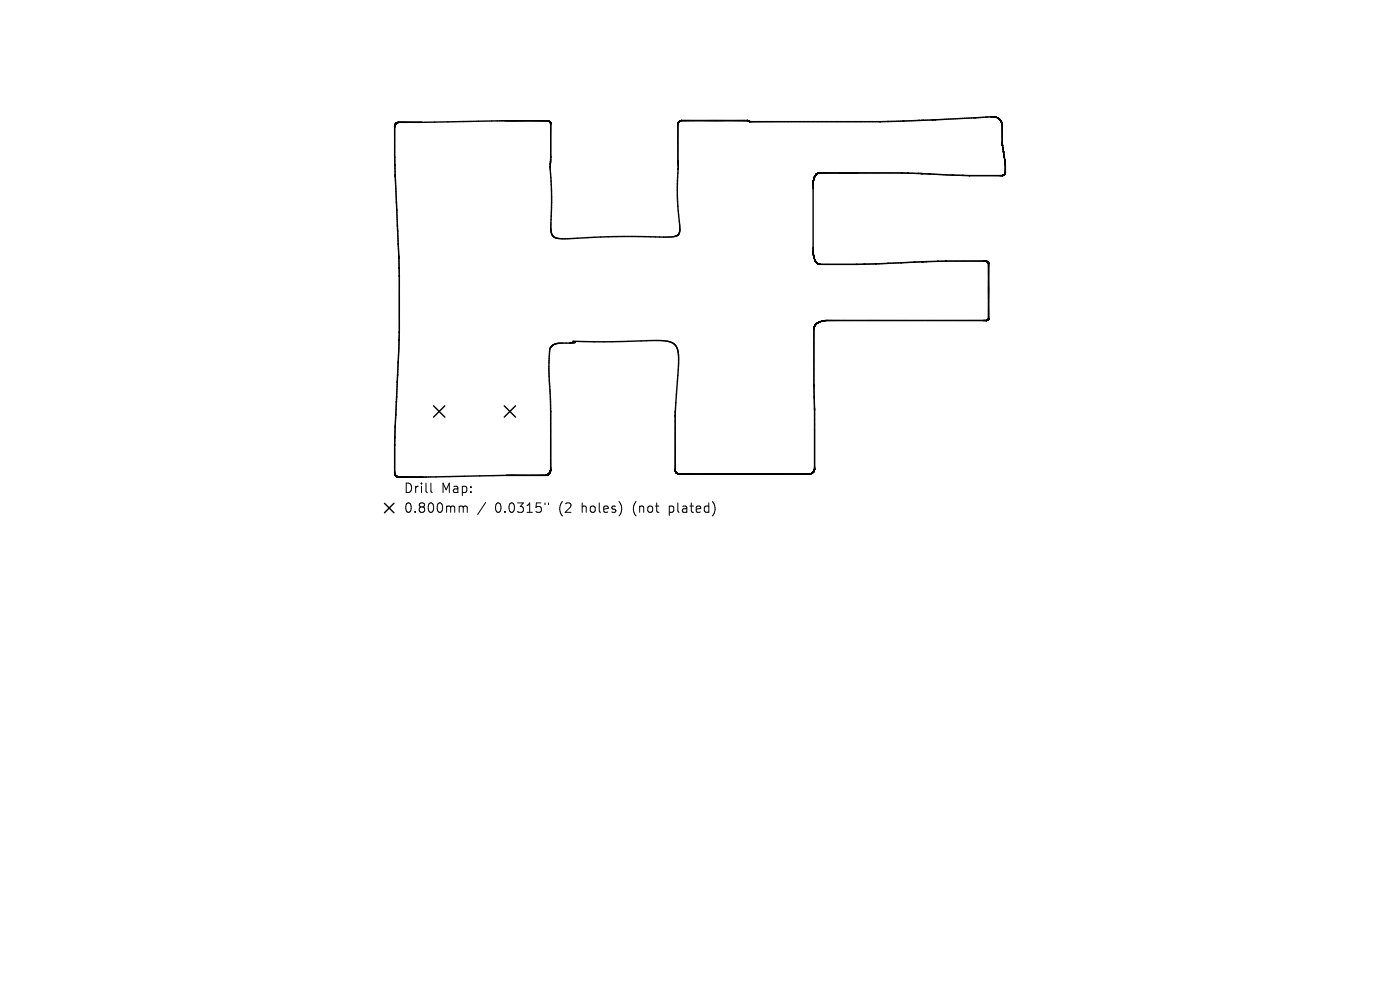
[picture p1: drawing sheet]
<svg xmlns="http://www.w3.org/2000/svg" width="297mm" height="210mm" viewBox="0 0 297 210" stroke-linecap="round" stroke-linejoin="round" font-family="sans-serif">
<defs><g id="words">
<g font-size="2.8">
<text x="85.6" y="104.9">Drill</text>
<text x="93.6" y="104.9">Map:</text>
<text x="85.6" y="109.1">0.800mm</text>
<text x="105" y="109.1">0.0315&quot;</text>
<text x="118.7" y="109.1">(2</text>
<text x="123.7" y="109.1">holes)</text>
<text x="134.8" y="109.1">(not</text>
<text x="142.6" y="109.1">plated)</text>
</g>
</g></defs>
<g fill="none" stroke="#000" stroke-width=".3">
<path d="M83.7 26.7h.1M83.7 33.3v.1M83.7 33.4l.1 1.7M83.7 26.7v6.6M83.7 26.6h.1M83.8 26.6l-.1 .1M83.8 26.6h.1M83.8 26.5v.1M83.8 26.5h.1M83.8 35.1h.1M83.8 35.1v2.2M83.8 26.4v.1"/>
<path d="M83.8 37.3h.1M83.8 37.3v.1M83.8 37.4v.1M83.8 37.5l.3 5.3M83.9 26.4h.1M83.9 26.3v.1M83.9 26.3h.1M83.9 26.3l-.1 .1M84 26.2h.1M84 26.2l-.1 .1M84.1 26.2h-.1M84.1 26.1v.1"/>
<path d="M84.1 26.1h.1M84.2 26.1h-.1M84.2 26.1h.1M84.3 26l-.1 .1M84.3 26h.1M84.4 26h.1M84.5 26h-.2M84.5 26h.1M116.1 25.6h.1M116.2 25.6h.1M116.2 25.6h-9.1l-22.6 .4M116.3 25.6h.1"/>
<path d="M116.3 25.6l.1 .1M116.3 25.7h.1M116.3 25.7l.3 .1M116.4 25.7l.1 .1M116.5 25.8h.1M116.6 25.8l.1 .1M116.6 25.8h.1M116.6 25.8v.1M116.6 25.9h.1M116.7 25.9h.1M116.7 35.3v.1a105.1 105.1 0 0 1 .2 13.4l.4 1.3a3.1 3.1 0 0 0 2.7 .5 195 195 0 0 1 21.1-.3l1.5-.1 .9-.2M116.7 35.3h.1"/>
<path d="M116.7 25.9l.1 .2M116.7 26h.1M116.7 34.9v.4M116.7 34.9h.1M116.8 34.8h.1M116.8 34.8l-.1 .1M116.8 34.7v.1M116.8 34.6v.1M116.8 34.6h.1M116.8 26v.2M116.8 34.4v.2M116.8 34.4h.1"/>
<path d="M116.8 34.3v.1M116.8 34.3h.1M116.8 26.1h.1M116.8 34.2v.1M116.8 34.2h.1M116.8 34v.2M116.8 33.9v.1M116.8 26.2h.1M116.8 26.2v7M116.8 33.2h.1M116.8 33.4v.5M116.8 33.2v.1"/>
<path d="M116.8 33.4h.1M116.8 33.3h.1M116.8 33.3v.1M143.8 26.2h.1M143.8 26.2v7.9M143.8 34.1v.1M143.8 34.2h.1M143.8 34.2v.1M143.8 34.3v.1M143.8 34.4h.1M143.8 34.4v.1M143.8 26.1v.1"/>
<path d="M143.8 34.5h.1M143.8 34.5l.1 .5M143.8 26.1h.1M143.8 34.7h.1M143.9 26.1h-.1M143.9 35.9a73.3 73.3 0 0 0 .3 13l-.2 .7M143.9 35.9h.1M143.9 34.9v.1M143.9 35.8v.1M143.9 35v.1M143.9 35.1v.6M143.9 35.8h.1"/>
<path d="M143.9 35.7v.1M143.9 25.9v.2M143.9 25.9h.1M144 25.9h.1M144 25.8v.1M144.1 25.8h-.1M144.1 25.8h.1M144.2 25.7h.1M144.3 25.7h.1M144.3 25.6l-.3 .2M144.3 25.6v.1M144.3 25.6h.1"/>
<path d="M144.4 25.6h.1M144.5 25.6h-.2M144.5 25.6h.1M144.6 25.6h-.1M158.5 25.6h.1M158.5 25.6h-14M158.6 25.6h.1M158.7 25.6h.1M158.7 25.6l.3 .1M158.8 25.6h.1M158.9 25.7h.1M159 25.7h.1"/>
<path d="M159 25.7l.1 .1M159.1 25.8h.1M172.5 38.9v14.5M172.5 38.9h.1M172.5 38.8h.1M172.5 38.7v.1M172.5 38.7h.1M172.5 38.5v.3M172.5 38.5h.1M172.5 38.4h.1M172.6 38.4h.1M172.6 38.3v.1"/>
<path d="M172.6 38.3h.1M172.6 38h.1M172.7 38h.1M172.7 38l-.1 .3M172.7 37.8v.2M172.7 37.8h.1M172.7 37.7h.1M172.7 37.7v.1M172.8 37.6h.1M172.8 37.6l-.1 .1M172.9 37.4l-.1 .2M172.9 37.4h.1"/>
<path d="M172.9 37.3h.1M173 37.2h.1M173 37.1h.1M173 37.1l-.1 .2M173.1 37.1h.1M173.1 37.1h-.1M173.1 37h.1M173.1 37v.1M173.2 37h.1M173.2 36.9h.1M173.2 36.9l-.1 .2M173.4 36.8h.1"/>
<path d="M173.4 36.8l-.2 .1M173.5 36.8h-.1M173.5 36.7v.1M173.5 36.7h.1M173.6 36.7h.1M173.6 36.7h17.7M186.8 25.8h.1M188.4 25.8h-29.3M188.4 25.8h.1M191.3 36.7h.1M191.4 36.7h1.3M191.7 25.7l-3.3 .1"/>
<path d="M191.7 25.7h.1M192.7 36.7h.1M192.7 36.7l2.1 .1M194.8 36.8h.1M194.9 36.8h.1M195 36.8h.3M195.3 36.8h.1M195.4 36.8h.1M195.5 36.8h.1M195.6 36.8h.1M195.6 36.8h.2M195.8 36.8h.1"/>
<path d="M195.8 36.8l6.3 .3M202.1 37.1h.1M202.2 37.1h.1M202.2 37.1l2 .1M204.2 37.2h.1M204.3 37.2l1.3 .1M205.6 37.3h.1M205.7 37.3h.1M210.9 24.8h.1M210.9 24.8l-19.2 .9M211 24.8h.1M211.1 24.8h.1"/>
<path d="M211.2 24.8h.1M211.2 24.8l.4 .2M211.2 24.9h.1M211.4 24.9h.1M211.6 25h.1M211.7 25h.1M211.7 25.1l.2 .1M211.8 25.1h.1M211.9 25.2h.1M212 25.2h.1M212 25.2l.1 .2M212.1 25.3h.1"/>
<path d="M212.1 25.4h.1M212.1 25.4l.1 .1M212.2 25.4h.1M212.2 25.4v.1M212.2 25.5h.1M212.2 25.5l.1 .1M212.3 25.5v.1M212.3 25.6h.1M212.3 25.6v.1M212.3 25.7h.1M212.3 25.7l.1 .2M212.5 25.9h.1"/>
<path d="M212.5 25.9v.1M212.5 26h.1M212.5 26v.1M212.5 26.1h.1M212.5 26.1l.1 .3M212.6 26.4h.1M212.6 26.4v.1M212.6 26.5h.1M212.6 30.3h.1M212.6 30.3v.2M212.6 30.2v.1M212.6 26.5v3.8"/>
<path d="M212.6 30.5h.1M212.6 30.6l.1 .2M212.7 37.3h-7M212.7 37.3h.1M212.7 30.8h.1M212.7 30.8v.1M212.7 30.9h.1M212.7 30.9v.4M212.7 37.2h.1M212.7 31.3h.1M212.7 31.3l.1 .3M212.8 31.6h.1"/>
<path d="M212.8 37.2h.1M212.8 31.6v.1M212.8 31.7l.1 .3M212.9 37.2h-.2M212.9 37.2h-.1M212.9 37.2h.1M212.9 32v.1M212.9 32.1h.1M212.9 32.2h.1M212.9 32.3h.1M212.9 32.3v.1M212.9 32.4l.1 .4"/>
<path d="M212.9 37.1h.1M213 32.8v.3M213 32.8h.1M213 37.1h.1M213 37.1l-.1 .1M213 33.1v.1M213 33.2h.1M213 33.2v.1M213 33.3h.1M213.1 33.3h.1M213.1 33.3v.5M213.1 37h.1"/>
<path d="M213.1 33.8h.1M213.1 33.8v.1M213.1 33.9h.1M213.2 33.9h.1M213.2 34h.1M213.2 34v.3M213.2 36.9h.1M213.2 36.9l-.2 .2M213.2 34.3h.1M213.2 34.3v.3M213.2 36.8v.1M213.2 34.6h.1"/>
<path d="M213.2 34.6v.1M213.2 34.7h.1M213.2 36.8h.1M213.2 34.8h.1M213.3 34.8h.1M213.3 34.8v.1M213.3 36.7h.1M213.3 34.9h.1M213.3 34.9v.1M213.3 35h.1M213.3 36.7l-.1 .1M213.3 35v1.7"/>
<path d="M213.3 36.6v.1M84.1 42.8h.1M84.1 42.8l.2 5M84.3 47.8h.1M84.3 47.8l.1 1M84.4 48.8v.1M84.4 48.9l.2 5.4M84.6 54.3h.1M84.6 54.3v.5M84.6 54.8h.1M84.6 54.8l.1 2.2M84.7 57h.1"/>
<path d="M84.7 57v1.5M84.7 58.4v.1M84.7 58.7v11.8M84.7 58.6v.1M84.7 58.6h.1M84.7 58.5h.1M84.7 58.5v.1M143.6 50h-.1M143.6 50h.1M143.7 49.9l-.1 .1M143.7 49.9h.1M143.9 49.7l-.2 .2"/>
<path d="M144 49.7h-.1M144 49.7h.1M144 49.6v.1M172.5 53.5h.1M172.5 53.4h.1M172.5 53.4v.1M172.5 53.5v.2M172.5 53.7h.1M172.5 53.7v.1M172.5 53.8h.1M172.5 53.9h.1M172.5 53.9l.1 .1"/>
<path d="M172.6 54v.1M172.6 54.1h.1M172.6 54.1v.2M172.6 54.3h.1M172.6 54.4h.1M172.6 54.5h.1M172.7 54.5v.1M172.7 54.6h.1M172.7 54.6v.1M172.7 54.7v.1M172.7 54.8h.1M172.8 54.9v.2"/>
<path d="M172.8 55.1h.1M172.9 55.1v.1M172.9 55.2h.1M172.9 55.3l.1 .1M172.9 55.3h.1M173 55.3v.1M173 55.3h.1M173 55.4h.1M173 55.4l.2 .3M173.2 55.7h.1M173.2 55.7l.1 .1M173.3 55.7h.1"/>
<path d="M173.3 55.8h.1M173.4 55.8h.1M173.4 55.9h.1M173.5 55.9h.1M173.5 55.9v.1M173.5 56h.1M173.6 56h.1M173.6 56l.3 .1M173.7 56h.1M173.8 56h.1M173.9 56.1h.1M174 56.1h7.6"/>
<path d="M181.6 56.1h.1M181.6 56.1h.2M181.9 56.1h-.1M183.3 56l-1.5 .1M183.4 56h-.1M185.7 56h-2.3M185.7 56h.1M185.8 56h-.1M185.8 56h.1M188.5 55.9l-2.7 .1M188.6 55.9h-.1M194.1 55.6l-5.5 .3"/>
<path d="M194.1 55.6h.1M195.7 55.5l-1.6 .1M195.8 55.5h-.1M195.8 55.5h.1M195.9 55.5h-.1M195.9 55.5h.1M196.1 55.5h-.2M196.1 55.5h.1M196.5 55.5h-.4M196.6 55.5h-.1M199 55.4l-2.4 .1M199 55.4h.1"/>
<path d="M200.6 55.4h-1.6M200.6 55.4h.1M200.7 55.4h-.1M200.7 55.4h.1M209.1 55.4h.1M209.2 55.4h-.1M209.2 55.4h-8.5M209.2 55.4h.1M209.3 55.4h.1M209.3 55.4l.1 .1M209.5 55.5h.1M209.5 55.5v.1"/>
<path d="M209.5 55.5l.2 .2M209.6 55.7h.1M209.7 55.7h.1M209.7 55.7v.1M209.7 55.8h.1M209.7 55.8v11.9M84.5 76.8l-.4 7.3M84.5 76.8h.1M84.7 72.2l-.2 4.6M84.7 72.2h.1M84.7 72.1v.1M84.7 72.1h.1"/>
<path d="M84.7 70.5v1.6M84.7 70.5h.1M116.8 73.8l-.2 .8-.2 3.5 .4 9.1M116.8 73.8h.1M116.8 73.7v.1M116.9 73.6l-.1 .1M117.2 73.3l-.3 .3M117.3 73.2l-.1 .1M117.3 73.2h.1M117.3 73.2l1.2-.4 3.5-.1-.4-.3a241.7 241.7 0 0 0 17.6-.2 5.6 5.6 0 0 1 3.8 .8 3.2 3.2 0 0 1 .9 2.4v3.1l-.6 8.8M172.7 69.7v11.9M172.7 69.6h.1"/>
<path d="M172.7 69.5h.1M172.8 69.3l-.1 .2M172.8 69.2h.1M172.8 69.1h.1M172.9 69.1h-.1M172.9 69v.1M173 69l-.2 .2M173 68.9h.1M173 68.8v.1M173.1 68.8h.1M173.2 68.7l-.1 .1M173.2 68.7h.1"/>
<path d="M173.3 68.6l-.1 .1M173.3 68.6h.1M173.4 68.6h-.1M173.4 68.6h.1M173.4 68.5v.1M173.4 68.5h.1M173.5 68.5h-.1M173.5 68.5h.1M173.6 68.4h.1M173.6 68.4l-.1 .1M173.7 68.4h-.1M173.7 68.4h.1"/>
<path d="M173.8 68.3l-.1 .1M173.8 68.3h.1M174 68.2l-.2 .1M174 68.2h.1M174.3 68.2h.1M174.4 68.1h.1M174.4 68.1l-.4 .1M174.8 68h.1M174.8 68l-.4 .1M174.9 68h.1M175 68h-.1M175 68h.1"/>
<path d="M209.3 68h-34.3M209.4 68h-.1M209.5 67.9h.1M209.5 67.9l-.1 .1M209.6 67.9h-.1M209.7 67.8l-.2 .1M209.7 67.8h.1M209.7 67.7v.1M209.7 67.7h.1M83.7 94.3v.1M83.7 94.3h.1M83.7 94.4v.1"/>
<path d="M83.7 94.5v5.9M83.8 92.9l-.1 1.4M83.8 92.8v.1M83.8 90.4v2.4M83.8 90.4h.1M84 88l-.2 2.4M84 87.9v.1M84.1 84.1l-.1 3.8M84.1 84.1h.1M92 86.1l2.4 2.4M94.4 86.1l-2.4 2.4M107 86.1l2.4 2.4"/>
<path d="M109.4 86.1l-2.4 2.4M116.7 100h.1M116.8 100l-.1 .1M116.8 99.9v.1M116.8 99.9h.1M116.8 99.8v.1M116.8 99.8h.1M116.8 87.2v.1M116.8 87.3v12.3M116.8 99.6h.1M116.8 99.7v.1M143.2 88.2v.1"/>
<path d="M143.2 88.1v.1M143.2 88.3h.1M143.2 88.3v11.5M143.2 88.1h.1M143.2 99.8h.1M143.2 99.8l.1 .1M143.3 99.9h.1M143.3 87.3l-.1 .8M143.3 87.3h.1M143.3 99.9v.1M143.3 100h.1M172.6 100h.1"/>
<path d="M172.7 99.9h.1M172.7 81.7v.1M172.7 81.7h.1M172.7 81.8h.1M172.7 81.6v.1M172.7 81.6h.1M172.7 81.8v.1M172.7 81.9v.1M172.7 82v2.2M172.7 84.2h.1M172.7 84.2l.1 2.3M172.7 99.8v.1"/>
<path d="M172.7 99.8l-.1 .3M172.7 99.8h.1M172.8 99.7v.1M172.8 99.7h.1M172.8 86.5v.1M172.8 86.6h.1M172.8 86.6v.1M172.8 86.7v.2M172.8 86.9h.1M172.8 86.9v12.6M172.8 99.5h.1M172.8 99.5v.1"/>
<path d="M81.6 106.8l2 2M83.6 106.8l-2 2M83.7 100.4h.1M83.7 100.5h.1M83.8 100.6h.1M83.8 100.6v.1M83.8 100.7h.1M83.8 100.7l.1 .1M83.9 100.8h.1M83.9 100.8v.1M83.9 100.9h.1M84 100.9h.1"/>
<path d="M84 100.9v.1M84 101h.1M84.1 101l.1 .1M84.1 101h.1M84.2 101v.1M84.2 101.1h.1M84.3 101.1h.1M84.3 101.1l.2 .1M84.5 101.2h.1M84.6 101.2h.1M115.8 100.8h.1M115.8 100.8l-31.2 .4"/>
<path d="M116 100.8h-.2M116 100.8h.1M116.1 100.8h.1M116.2 100.7l-.2 .1M116.2 100.7h-.1M116.2 100.7h.1M116.3 100.7h.1M116.3 100.6h.1M116.3 100.6v.1M116.4 100.6h-.1M116.4 100.5h.1M116.5 100.4l-.2 .2"/>
<path d="M116.5 100.4v.1M116.5 100.4h.1M116.6 100.3h.1M116.6 100.3l-.1 .1M116.6 100.2h.1M116.7 100.2h.1M116.7 100.2l-.1 .1M116.7 100.1l-.1 .2M116.7 100.1h.1M143.3 100l.1 .1M143.3 100.1h.1M143.4 100.1h.1"/>
<path d="M143.4 100.1l.1 .2M143.4 100.2h.1M143.4 100.2l.1 .1M143.5 100.3h.1M143.5 100.3l.1 .1M143.6 100.3l.2 .2M143.6 100.4h.1M143.7 100.4l.1 .1M143.7 100.4h.1M143.8 100.5h.1M143.9 100.5h.1M144 100.5h.1"/>
<path d="M144 100.5v.1M144 100.6h.1M144.1 100.6h.1M171.9 100.6h.1M171.9 100.6h-27.8M171.9 100.5h.1M172 100.5h-.1M172 100.5h.1M172.2 100.4l-.2 .1M172.2 100.4h.1M172.3 100.4l-.2 .1M172.3 100.4h.1"/>
<path d="M172.4 100.3l-.1 .1M172.5 100.2l-.1 .1M172.5 100.2h.1M172.6 100.1h.1M172.6 100.1l-.1 .1"/>
</g>
<path d="M91.4 102.5v1.7l.3 .3M97.7 107.3h.3l.3 .3M98.3 107.6l.3-.3 .4 .1 .1 1.3M98.3 107.6v1.1M103 106.6l-1.7 2.6M115.6 106.7v.4M116.4 106.7v.4" fill="none" stroke="#000" stroke-width=".21"/>
<use href="#words"/>
</svg>
